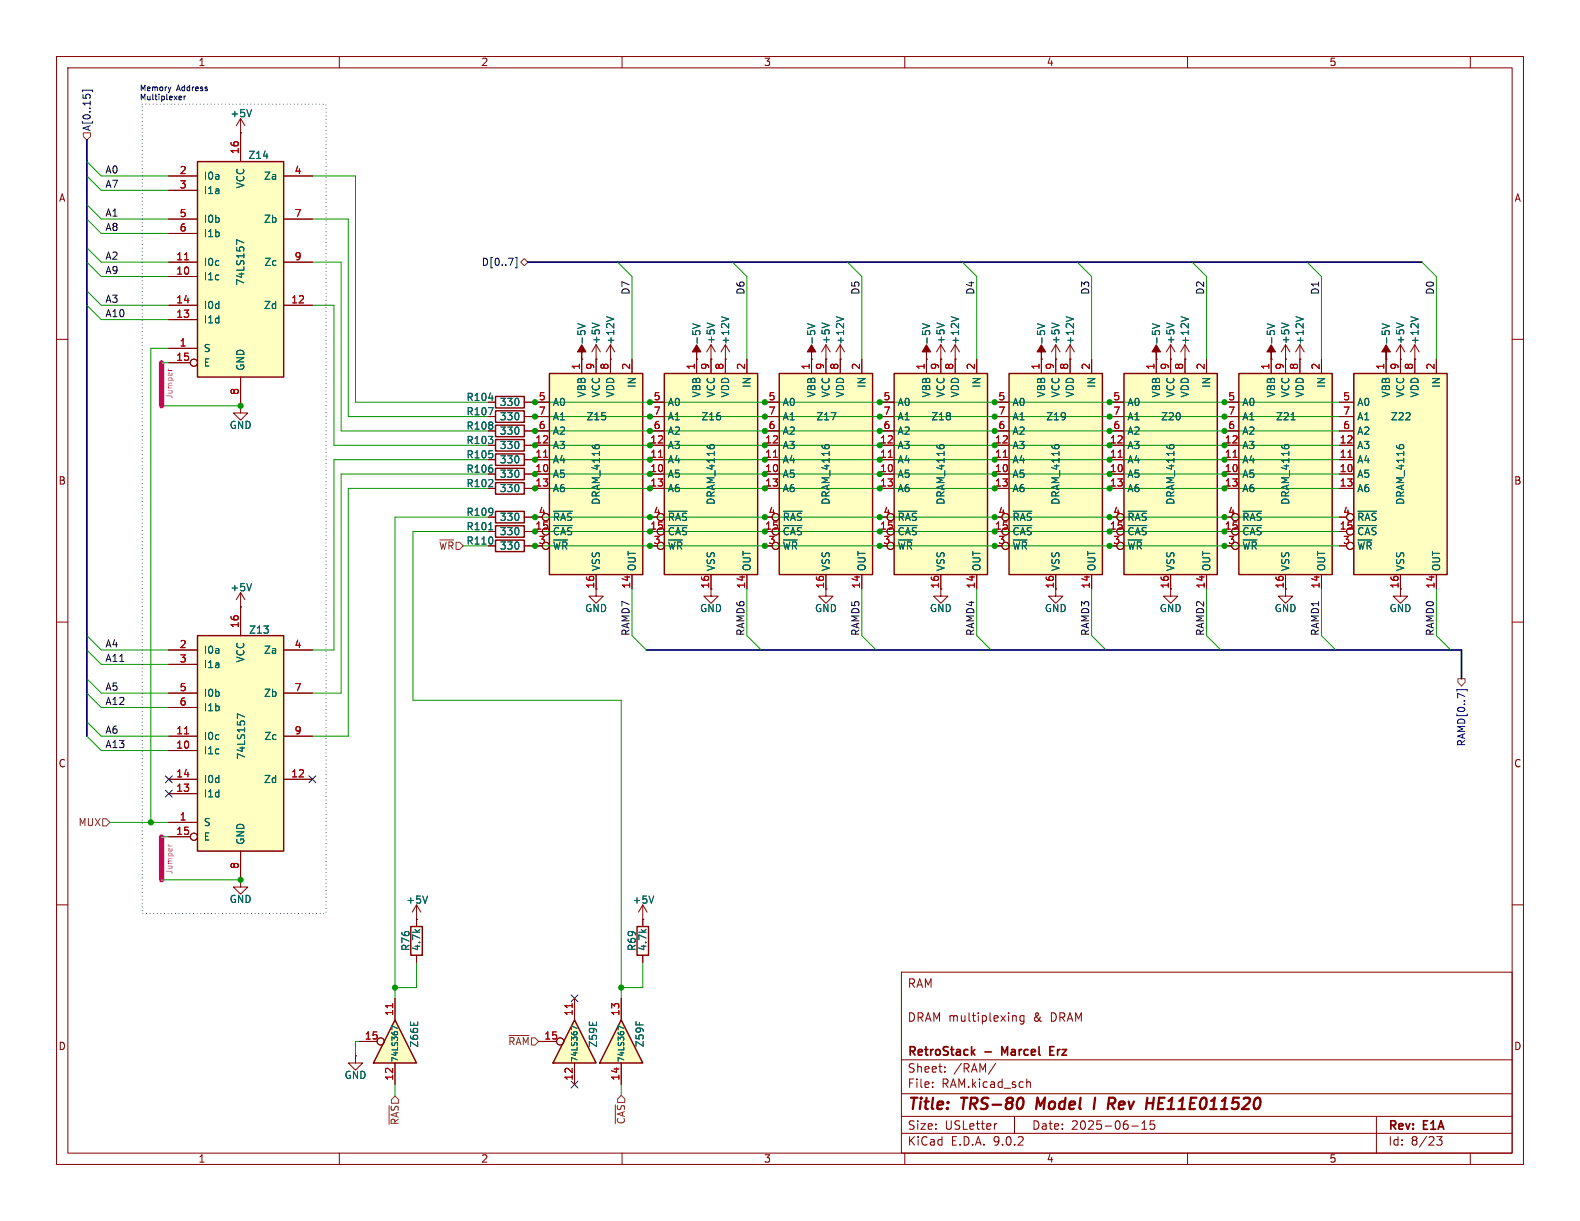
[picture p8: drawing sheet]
<svg xmlns="http://www.w3.org/2000/svg" width="279mm" height="216mm" viewBox="0 0 279 216" stroke-linecap="round" stroke-linejoin="round" font-family="sans-serif">
<defs><g id="words">
<g font-size="2.8" fill="#840000">
<text x="160.4" y="196.8">Title:</text>
<text x="170.1" y="196.8">TRS-80</text>
<text x="184.1" y="196.8">Model</text>
<text x="195.1" y="196.8">I</text>
<text x="198.4" y="196.8">Rev</text>
<text x="205.9" y="196.8">HE11E011520</text>
</g>
<g font-size="2.1" fill="#840000">
<text x="160.4" y="174.9">RAM</text>
<text x="160.4" y="180.9">DRAM multiplexing</text>
<text x="182.8" y="180.9">&amp;</text>
<text x="185.9" y="180.9">DRAM</text>
<text x="160.4" y="189.9">Sheet:</text>
<text x="160.4" y="187.1">RetroStack</text>
<text x="168.6" y="189.9">/RAM/</text>
<text x="174.2" y="187.1">-</text>
<text x="177.8" y="187.1">Marcel</text>
<text x="186.9" y="187.1">Erz</text>
<text x="160.4" y="192.6">File:</text>
<text x="166.5" y="192.6">RAM.kicad_sch</text>
<text x="160.4" y="202.8">KiCad</text>
<text x="160.4" y="200">Size:</text>
<text x="167.1" y="200">USLetter</text>
<text x="168.1" y="202.8">E.D.A.</text>
<text x="175.7" y="202.8">9.0.2</text>
<text x="182.4" y="200">Date:</text>
<text x="189.4" y="200">2025-06-15</text>
<text x="245.4" y="200.2">Rev:</text>
<text x="245.4" y="202.8">Id:</text>
<text x="249.5" y="202.8">8/23</text>
<text x="251.8" y="200.2">E1A</text>
</g>
<g font-size="1.8" fill="#840000">
<text x="35" y="11.9">1</text>
<text x="85" y="11.9">2</text>
<text x="135" y="11.9">3</text>
<text x="185" y="11.9">4</text>
<text x="235" y="11.9">5</text>
<text x="10.3" y="35.9">A</text>
<text x="267.7" y="35.9">A</text>
<text x="10.3" y="85.9">B</text>
<text x="267.7" y="85.9">B</text>
<text x="105.2" y="104.2" transform="rotate(-90 105.2 104.2)">16</text>
<text x="125.5" y="104.2" transform="rotate(-90 125.5 104.2)">16</text>
<text x="166.1" y="104.2" transform="rotate(-90 166.1 104.2)">16</text>
<text x="206.8" y="104.2" transform="rotate(-90 206.8 104.2)">16</text>
<text x="227.1" y="104.2" transform="rotate(-90 227.1 104.2)">16</text>
<text x="247.4" y="104.2" transform="rotate(-90 247.4 104.2)">16</text>
<text x="10.3" y="135.9">C</text>
<text x="267.7" y="135.9">C</text>
<text x="10.3" y="185.9">D</text>
<text x="267.7" y="185.9">D</text>
<text x="35" y="205.8">1</text>
<text x="85" y="205.8">2</text>
<text x="135" y="205.8">3</text>
<text x="185" y="205.8">4</text>
<text x="235" y="205.8">5</text>
</g>
<g font-size="1.8" fill="#000084">
<text x="16.2" y="23.3" transform="rotate(-90 16.2 23.3)">A[0..15]</text>
<text x="85.1" y="47.2">D[0..7]</text>
<text x="259.3" y="132.1" transform="rotate(-90 259.3 132.1)">RAMD[0..7]</text>
</g>
<g font-size="1.8" fill="#006464">
<text x="40.6" y="20.9">+5V</text>
<text x="43.8" y="28.3">Z14</text>
<text x="35.9" y="32">I0a</text>
<text x="35.9" y="34.5">I1a</text>
<text x="43.4" y="33.4" transform="rotate(-90 43.4 33.4)">VCC</text>
<text x="46.6" y="32">Za</text>
<text x="35.9" y="39.6">I0b</text>
<text x="46.6" y="39.6">Zb</text>
<text x="35.9" y="42.1">I1b</text>
<text x="35.9" y="47.2">I0c</text>
<text x="46.6" y="47.2">Zc</text>
<text x="35.9" y="49.8">I1c</text>
<text x="43.4" y="50.6" transform="rotate(-90 43.4 50.6)">74LS157</text>
<text x="35.9" y="54.8">I0d</text>
<text x="35.9" y="57.4">I1d</text>
<text x="46.6" y="54.8">Zd</text>
<text x="35.9" y="62.5">S</text>
<text x="35.9" y="65">E</text>
<text x="43.4" y="65.7" transform="rotate(-90 43.4 65.7)">GND</text>
<text x="103.7" y="61.1" transform="rotate(-90 103.7 61.1)">-5V</text>
<text x="106.3" y="61" transform="rotate(-90 106.3 61)">+5V</text>
<text x="108.8" y="61.1" transform="rotate(-90 108.8 61.1)">+12V</text>
<text x="124.1" y="61.1" transform="rotate(-90 124.1 61.1)">-5V</text>
<text x="126.6" y="61" transform="rotate(-90 126.6 61)">+5V</text>
<text x="129.1" y="61.1" transform="rotate(-90 129.1 61.1)">+12V</text>
<text x="144.4" y="61.1" transform="rotate(-90 144.4 61.1)">-5V</text>
<text x="146.9" y="61" transform="rotate(-90 146.9 61)">+5V</text>
<text x="149.5" y="61.1" transform="rotate(-90 149.5 61.1)">+12V</text>
<text x="164.7" y="61.1" transform="rotate(-90 164.7 61.1)">-5V</text>
<text x="167.2" y="61" transform="rotate(-90 167.2 61)">+5V</text>
<text x="169.8" y="61.1" transform="rotate(-90 169.8 61.1)">+12V</text>
<text x="185" y="61.1" transform="rotate(-90 185 61.1)">-5V</text>
<text x="187.6" y="61" transform="rotate(-90 187.6 61)">+5V</text>
<text x="190.1" y="61.1" transform="rotate(-90 190.1 61.1)">+12V</text>
<text x="205.3" y="61.1" transform="rotate(-90 205.3 61.1)">-5V</text>
<text x="207.9" y="61" transform="rotate(-90 207.9 61)">+5V</text>
<text x="210.4" y="61.1" transform="rotate(-90 210.4 61.1)">+12V</text>
<text x="225.7" y="61.1" transform="rotate(-90 225.7 61.1)">-5V</text>
<text x="228.2" y="61" transform="rotate(-90 228.2 61)">+5V</text>
<text x="230.7" y="61.1" transform="rotate(-90 230.7 61.1)">+12V</text>
<text x="246" y="61.1" transform="rotate(-90 246 61.1)">-5V</text>
<text x="248.5" y="61" transform="rotate(-90 248.5 61)">+5V</text>
<text x="251.1" y="61.1" transform="rotate(-90 251.1 61.1)">+12V</text>
<text x="82.4" y="71.1">R104</text>
<text x="88.3" y="72">330</text>
<text x="97.7" y="72">A0</text>
<text x="103.7" y="70.4" transform="rotate(-90 103.7 70.4)">VBB</text>
<text x="106.3" y="70.4" transform="rotate(-90 106.3 70.4)">VCC</text>
<text x="108.8" y="70.4" transform="rotate(-90 108.8 70.4)">VDD</text>
<text x="112.6" y="68.7" transform="rotate(-90 112.6 68.7)">IN</text>
<text x="118" y="72">A0</text>
<text x="124.1" y="70.4" transform="rotate(-90 124.1 70.4)">VBB</text>
<text x="126.6" y="70.4" transform="rotate(-90 126.6 70.4)">VCC</text>
<text x="129.1" y="70.4" transform="rotate(-90 129.1 70.4)">VDD</text>
<text x="132.9" y="68.7" transform="rotate(-90 132.9 68.7)">IN</text>
<text x="138.3" y="72">A0</text>
<text x="144.4" y="70.4" transform="rotate(-90 144.4 70.4)">VBB</text>
<text x="146.9" y="70.4" transform="rotate(-90 146.9 70.4)">VCC</text>
<text x="149.5" y="70.4" transform="rotate(-90 149.5 70.4)">VDD</text>
<text x="153.3" y="68.7" transform="rotate(-90 153.3 68.7)">IN</text>
<text x="158.6" y="72">A0</text>
<text x="164.7" y="70.4" transform="rotate(-90 164.7 70.4)">VBB</text>
<text x="167.2" y="70.4" transform="rotate(-90 167.2 70.4)">VCC</text>
<text x="169.8" y="70.4" transform="rotate(-90 169.8 70.4)">VDD</text>
<text x="173.6" y="68.7" transform="rotate(-90 173.6 68.7)">IN</text>
<text x="178.9" y="72">A0</text>
<text x="185" y="70.4" transform="rotate(-90 185 70.4)">VBB</text>
<text x="187.6" y="70.4" transform="rotate(-90 187.6 70.4)">VCC</text>
<text x="190.1" y="70.4" transform="rotate(-90 190.1 70.4)">VDD</text>
<text x="193.9" y="68.7" transform="rotate(-90 193.9 68.7)">IN</text>
<text x="199.3" y="72">A0</text>
<text x="205.3" y="70.4" transform="rotate(-90 205.3 70.4)">VBB</text>
<text x="207.9" y="70.4" transform="rotate(-90 207.9 70.4)">VCC</text>
<text x="210.4" y="70.4" transform="rotate(-90 210.4 70.4)">VDD</text>
<text x="214.2" y="68.7" transform="rotate(-90 214.2 68.7)">IN</text>
<text x="219.6" y="72">A0</text>
<text x="225.7" y="70.4" transform="rotate(-90 225.7 70.4)">VBB</text>
<text x="228.2" y="70.4" transform="rotate(-90 228.2 70.4)">VCC</text>
<text x="230.7" y="70.4" transform="rotate(-90 230.7 70.4)">VDD</text>
<text x="234.5" y="68.7" transform="rotate(-90 234.5 68.7)">IN</text>
<text x="239.9" y="72">A0</text>
<text x="246" y="70.4" transform="rotate(-90 246 70.4)">VBB</text>
<text x="248.5" y="70.4" transform="rotate(-90 248.5 70.4)">VCC</text>
<text x="251.1" y="70.4" transform="rotate(-90 251.1 70.4)">VDD</text>
<text x="254.9" y="68.7" transform="rotate(-90 254.9 68.7)">IN</text>
<text x="40.5" y="76">GND</text>
<text x="82.4" y="73.6">R107</text>
<text x="82.4" y="76.2">R108</text>
<text x="88.3" y="74.5">330</text>
<text x="88.3" y="77.1">330</text>
<text x="97.7" y="74.5">A1</text>
<text x="97.7" y="77.1">A2</text>
<text x="103.6" y="74.5">Z15</text>
<text x="118" y="74.5">A1</text>
<text x="118" y="77.1">A2</text>
<text x="123.9" y="74.5">Z16</text>
<text x="138.3" y="74.5">A1</text>
<text x="138.3" y="77.1">A2</text>
<text x="144.3" y="74.5">Z17</text>
<text x="158.6" y="74.5">A1</text>
<text x="158.6" y="77.1">A2</text>
<text x="164.6" y="74.5">Z18</text>
<text x="178.9" y="74.5">A1</text>
<text x="178.9" y="77.1">A2</text>
<text x="184.9" y="74.5">Z19</text>
<text x="199.3" y="74.5">A1</text>
<text x="199.3" y="77.1">A2</text>
<text x="205.2" y="74.5">Z20</text>
<text x="219.6" y="74.5">A1</text>
<text x="219.6" y="77.1">A2</text>
<text x="225.5" y="74.5">Z21</text>
<text x="239.9" y="74.5">A1</text>
<text x="239.9" y="77.1">A2</text>
<text x="245.9" y="74.5">Z22</text>
<text x="82.4" y="78.7">R103</text>
<text x="82.4" y="83.8">R106</text>
<text x="82.4" y="81.3">R105</text>
<text x="88.3" y="79.6">330</text>
<text x="88.3" y="82.1">330</text>
<text x="97.7" y="79.6">A3</text>
<text x="97.7" y="82.1">A4</text>
<text x="118" y="79.6">A3</text>
<text x="118" y="82.1">A4</text>
<text x="138.3" y="79.6">A3</text>
<text x="138.3" y="82.1">A4</text>
<text x="158.6" y="79.6">A3</text>
<text x="158.6" y="82.1">A4</text>
<text x="178.9" y="79.6">A3</text>
<text x="178.9" y="82.1">A4</text>
<text x="199.3" y="79.6">A3</text>
<text x="199.3" y="82.1">A4</text>
<text x="219.6" y="79.6">A3</text>
<text x="219.6" y="82.1">A4</text>
<text x="239.9" y="79.6">A3</text>
<text x="239.9" y="82.1">A4</text>
<text x="82.4" y="86.3">R102</text>
<text x="88.3" y="84.7">330</text>
<text x="88.3" y="87.2">330</text>
<text x="97.7" y="84.7">A5</text>
<text x="97.7" y="87.2">A6</text>
<text x="106.3" y="89.4" transform="rotate(-90 106.3 89.4)">DRAM_4116</text>
<text x="118" y="84.7">A5</text>
<text x="118" y="87.2">A6</text>
<text x="126.6" y="89.4" transform="rotate(-90 126.6 89.4)">DRAM_4116</text>
<text x="138.3" y="84.7">A5</text>
<text x="138.3" y="87.2">A6</text>
<text x="146.9" y="89.4" transform="rotate(-90 146.9 89.4)">DRAM_4116</text>
<text x="158.6" y="84.7">A5</text>
<text x="158.6" y="87.2">A6</text>
<text x="167.2" y="89.4" transform="rotate(-90 167.2 89.4)">DRAM_4116</text>
<text x="178.9" y="84.7">A5</text>
<text x="178.9" y="87.2">A6</text>
<text x="187.6" y="89.4" transform="rotate(-90 187.6 89.4)">DRAM_4116</text>
<text x="199.3" y="84.7">A5</text>
<text x="199.3" y="87.2">A6</text>
<text x="207.9" y="89.4" transform="rotate(-90 207.9 89.4)">DRAM_4116</text>
<text x="219.6" y="84.7">A5</text>
<text x="219.6" y="87.2">A6</text>
<text x="228.2" y="89.4" transform="rotate(-90 228.2 89.4)">DRAM_4116</text>
<text x="239.9" y="84.7">A5</text>
<text x="239.9" y="87.2">A6</text>
<text x="248.5" y="89.4" transform="rotate(-90 248.5 89.4)">DRAM_4116</text>
<text x="82.4" y="94">R101</text>
<text x="82.4" y="91.4">R109</text>
<text x="88.3" y="94.8">330</text>
<text x="88.3" y="92.3">330</text>
<text x="97.7" y="92.3">~{RAS}</text>
<text x="97.7" y="94.8">~{CAS}</text>
<text x="118" y="92.3">~{RAS}</text>
<text x="118" y="94.8">~{CAS}</text>
<text x="138.3" y="92.3">~{RAS}</text>
<text x="138.3" y="94.8">~{CAS}</text>
<text x="158.6" y="92.3">~{RAS}</text>
<text x="158.6" y="94.8">~{CAS}</text>
<text x="178.9" y="92.3">~{RAS}</text>
<text x="178.9" y="94.8">~{CAS}</text>
<text x="199.3" y="92.3">~{RAS}</text>
<text x="199.3" y="94.8">~{CAS}</text>
<text x="219.6" y="92.3">~{RAS}</text>
<text x="219.6" y="94.8">~{CAS}</text>
<text x="239.9" y="92.3">~{RAS}</text>
<text x="239.9" y="94.8">~{CAS}</text>
<text x="82.4" y="96.5">R110</text>
<text x="88.3" y="97.4">330</text>
<text x="97.7" y="97.4">~{WR}</text>
<text x="106.3" y="101.1" transform="rotate(-90 106.3 101.1)">VSS</text>
<text x="112.6" y="101.1" transform="rotate(-90 112.6 101.1)">OUT</text>
<text x="118" y="97.4">~{WR}</text>
<text x="126.6" y="101.1" transform="rotate(-90 126.6 101.1)">VSS</text>
<text x="132.9" y="101.1" transform="rotate(-90 132.9 101.1)">OUT</text>
<text x="138.3" y="97.4">~{WR}</text>
<text x="146.9" y="101.1" transform="rotate(-90 146.9 101.1)">VSS</text>
<text x="153.3" y="101.1" transform="rotate(-90 153.3 101.1)">OUT</text>
<text x="158.6" y="97.4">~{WR}</text>
<text x="167.2" y="101.1" transform="rotate(-90 167.2 101.1)">VSS</text>
<text x="173.6" y="101.1" transform="rotate(-90 173.6 101.1)">OUT</text>
<text x="178.9" y="97.4">~{WR}</text>
<text x="187.6" y="101.1" transform="rotate(-90 187.6 101.1)">VSS</text>
<text x="193.9" y="101.1" transform="rotate(-90 193.9 101.1)">OUT</text>
<text x="199.3" y="97.4">~{WR}</text>
<text x="207.9" y="101.1" transform="rotate(-90 207.9 101.1)">VSS</text>
<text x="214.2" y="101.1" transform="rotate(-90 214.2 101.1)">OUT</text>
<text x="219.6" y="97.4">~{WR}</text>
<text x="228.2" y="101.1" transform="rotate(-90 228.2 101.1)">VSS</text>
<text x="234.5" y="101.1" transform="rotate(-90 234.5 101.1)">OUT</text>
<text x="239.9" y="97.4">~{WR}</text>
<text x="248.5" y="101.1" transform="rotate(-90 248.5 101.1)">VSS</text>
<text x="254.9" y="101.1" transform="rotate(-90 254.9 101.1)">OUT</text>
<text x="40.6" y="104.7">+5V</text>
<text x="44" y="112.2">Z13</text>
<text x="103.4" y="108.4">GND</text>
<text x="123.7" y="108.4">GND</text>
<text x="144" y="108.4">GND</text>
<text x="164.3" y="108.4">GND</text>
<text x="184.7" y="108.4">GND</text>
<text x="205" y="108.4">GND</text>
<text x="225.3" y="108.4">GND</text>
<text x="245.6" y="108.4">GND</text>
<text x="35.9" y="115.8">I0a</text>
<text x="35.9" y="118.3">I1a</text>
<text x="43.4" y="117.2" transform="rotate(-90 43.4 117.2)">VCC</text>
<text x="46.6" y="115.8">Za</text>
<text x="35.9" y="123.4">I0b</text>
<text x="35.9" y="126">I1b</text>
<text x="46.6" y="123.4">Zb</text>
<text x="35.9" y="131">I0c</text>
<text x="46.6" y="131">Zc</text>
<text x="35.9" y="133.6">I1c</text>
<text x="43.5" y="134.4" transform="rotate(-90 43.5 134.4)">74LS157</text>
<text x="35.9" y="138.7">I0d</text>
<text x="35.9" y="141.2">I1d</text>
<text x="46.6" y="138.7">Zd</text>
<text x="35.9" y="146.3">S</text>
<text x="35.9" y="148.8">E</text>
<text x="43.4" y="149.5" transform="rotate(-90 43.4 149.5)">GND</text>
<text x="40.5" y="159.9">GND</text>
<text x="71.8" y="160">+5V</text>
<text x="111.8" y="160">+5V</text>
<text x="72.6" y="168.3" transform="rotate(-90 72.6 168.3)">R76</text>
<text x="74.5" y="168.3" transform="rotate(-90 74.5 168.3)">4.7k</text>
<text x="112.6" y="168.3" transform="rotate(-90 112.6 168.3)">R69</text>
<text x="114.5" y="168.3" transform="rotate(-90 114.5 168.3)">4.7k</text>
<text x="74.1" y="185.3" transform="rotate(-90 74.1 185.3)">Z66E</text>
<text x="105.8" y="185.3" transform="rotate(-90 105.8 185.3)">Z59E</text>
<text x="114" y="185.3" transform="rotate(-90 114 185.3)">Z59F</text>
<text x="60.8" y="191">GND</text>
</g>
<g font-size="1.8" fill="#a90000">
<text x="42.3" y="27.3" transform="rotate(-90 42.3 27.3)">16</text>
<text x="31.7" y="30.9">2</text>
<text x="31.7" y="33.4">3</text>
<text x="52" y="30.9">4</text>
<text x="31.7" y="38.5">5</text>
<text x="31.7" y="41">6</text>
<text x="52" y="38.5">7</text>
<text x="31.1" y="46.1">11</text>
<text x="52" y="46.1">9</text>
<text x="31.1" y="48.6">10</text>
<text x="31.1" y="53.7">14</text>
<text x="51.4" y="53.7">12</text>
<text x="31.1" y="56.3">13</text>
<text x="31.1" y="63.9">15</text>
<text x="31.7" y="61.3">1</text>
<text x="102.6" y="65.5" transform="rotate(-90 102.6 65.5)">1</text>
<text x="105.2" y="65.5" transform="rotate(-90 105.2 65.5)">9</text>
<text x="107.7" y="65.5" transform="rotate(-90 107.7 65.5)">8</text>
<text x="111.5" y="65.5" transform="rotate(-90 111.5 65.5)">2</text>
<text x="122.9" y="65.5" transform="rotate(-90 122.9 65.5)">1</text>
<text x="125.5" y="65.5" transform="rotate(-90 125.5 65.5)">9</text>
<text x="128" y="65.5" transform="rotate(-90 128 65.5)">8</text>
<text x="131.8" y="65.5" transform="rotate(-90 131.8 65.5)">2</text>
<text x="143.3" y="65.5" transform="rotate(-90 143.3 65.5)">1</text>
<text x="145.8" y="65.5" transform="rotate(-90 145.8 65.5)">9</text>
<text x="148.3" y="65.5" transform="rotate(-90 148.3 65.5)">8</text>
<text x="152.1" y="65.5" transform="rotate(-90 152.1 65.5)">2</text>
<text x="163.6" y="65.5" transform="rotate(-90 163.6 65.5)">1</text>
<text x="166.1" y="65.5" transform="rotate(-90 166.1 65.5)">9</text>
<text x="168.7" y="65.5" transform="rotate(-90 168.7 65.5)">8</text>
<text x="172.5" y="65.5" transform="rotate(-90 172.5 65.5)">2</text>
<text x="183.9" y="65.5" transform="rotate(-90 183.9 65.5)">1</text>
<text x="186.4" y="65.5" transform="rotate(-90 186.4 65.5)">9</text>
<text x="189" y="65.5" transform="rotate(-90 189 65.5)">8</text>
<text x="192.8" y="65.5" transform="rotate(-90 192.8 65.5)">2</text>
<text x="204.2" y="65.5" transform="rotate(-90 204.2 65.5)">1</text>
<text x="206.8" y="65.5" transform="rotate(-90 206.8 65.5)">9</text>
<text x="209.3" y="65.5" transform="rotate(-90 209.3 65.5)">8</text>
<text x="213.1" y="65.5" transform="rotate(-90 213.1 65.5)">2</text>
<text x="224.5" y="65.5" transform="rotate(-90 224.5 65.5)">1</text>
<text x="227.1" y="65.5" transform="rotate(-90 227.1 65.5)">9</text>
<text x="229.6" y="65.5" transform="rotate(-90 229.6 65.5)">8</text>
<text x="233.4" y="65.5" transform="rotate(-90 233.4 65.5)">2</text>
<text x="244.9" y="65.5" transform="rotate(-90 244.9 65.5)">1</text>
<text x="247.4" y="65.5" transform="rotate(-90 247.4 65.5)">9</text>
<text x="249.9" y="65.5" transform="rotate(-90 249.9 65.5)">8</text>
<text x="253.7" y="65.5" transform="rotate(-90 253.7 65.5)">2</text>
<text x="42.3" y="69.9" transform="rotate(-90 42.3 69.9)">8</text>
<text x="95.2" y="70.9">5</text>
<text x="115.5" y="70.9">5</text>
<text x="135.8" y="70.9">5</text>
<text x="156.1" y="70.9">5</text>
<text x="176.5" y="70.9">5</text>
<text x="196.8" y="70.9">5</text>
<text x="217.1" y="70.9">5</text>
<text x="237.4" y="70.9">5</text>
<text x="95.2" y="73.4">7</text>
<text x="95.2" y="75.9">6</text>
<text x="115.5" y="73.4">7</text>
<text x="115.5" y="75.9">6</text>
<text x="135.8" y="73.4">7</text>
<text x="135.8" y="75.9">6</text>
<text x="156.1" y="73.4">7</text>
<text x="156.1" y="75.9">6</text>
<text x="176.5" y="73.4">7</text>
<text x="176.5" y="75.9">6</text>
<text x="196.8" y="73.4">7</text>
<text x="196.8" y="75.9">6</text>
<text x="217.1" y="73.4">7</text>
<text x="217.1" y="75.9">6</text>
<text x="237.4" y="73.4">7</text>
<text x="237.4" y="75.9">6</text>
<text x="94.6" y="78.5">12</text>
<text x="94.6" y="81">11</text>
<text x="94.6" y="83.6">10</text>
<text x="114.9" y="78.5">12</text>
<text x="114.9" y="81">11</text>
<text x="114.9" y="83.6">10</text>
<text x="135.2" y="78.5">12</text>
<text x="135.2" y="81">11</text>
<text x="135.2" y="83.6">10</text>
<text x="155.5" y="78.5">12</text>
<text x="155.5" y="81">11</text>
<text x="155.5" y="83.6">10</text>
<text x="175.9" y="78.5">12</text>
<text x="175.9" y="81">11</text>
<text x="175.9" y="83.6">10</text>
<text x="196.2" y="78.5">12</text>
<text x="196.2" y="81">11</text>
<text x="196.2" y="83.6">10</text>
<text x="216.5" y="78.5">12</text>
<text x="216.5" y="81">11</text>
<text x="216.5" y="83.6">10</text>
<text x="236.8" y="78.5">12</text>
<text x="236.8" y="81">11</text>
<text x="236.8" y="83.6">10</text>
<text x="94.6" y="86.1">13</text>
<text x="114.9" y="86.1">13</text>
<text x="135.2" y="86.1">13</text>
<text x="155.5" y="86.1">13</text>
<text x="175.9" y="86.1">13</text>
<text x="196.2" y="86.1">13</text>
<text x="216.5" y="86.1">13</text>
<text x="236.8" y="86.1">13</text>
<text x="94.6" y="93.7">15</text>
<text x="95.2" y="91.2">4</text>
<text x="114.9" y="93.7">15</text>
<text x="115.5" y="91.2">4</text>
<text x="135.2" y="93.7">15</text>
<text x="135.8" y="91.2">4</text>
<text x="155.5" y="93.7">15</text>
<text x="156.1" y="91.2">4</text>
<text x="175.9" y="93.7">15</text>
<text x="176.5" y="91.2">4</text>
<text x="196.2" y="93.7">15</text>
<text x="196.8" y="91.2">4</text>
<text x="216.5" y="93.7">15</text>
<text x="217.1" y="91.2">4</text>
<text x="236.8" y="93.7">15</text>
<text x="237.4" y="91.2">4</text>
<text x="95.2" y="96.3">3</text>
<text x="115.5" y="96.3">3</text>
<text x="135.8" y="96.3">3</text>
<text x="156.1" y="96.3">3</text>
<text x="176.5" y="96.3">3</text>
<text x="196.8" y="96.3">3</text>
<text x="217.1" y="96.3">3</text>
<text x="237.4" y="96.3">3</text>
<text x="111.5" y="104.2" transform="rotate(-90 111.5 104.2)">14</text>
<text x="131.8" y="104.2" transform="rotate(-90 131.8 104.2)">14</text>
<text x="145.8" y="104.2" transform="rotate(-90 145.8 104.2)">16</text>
<text x="152.1" y="104.2" transform="rotate(-90 152.1 104.2)">14</text>
<text x="172.5" y="104.2" transform="rotate(-90 172.5 104.2)">14</text>
<text x="186.4" y="104.2" transform="rotate(-90 186.4 104.2)">16</text>
<text x="192.8" y="104.2" transform="rotate(-90 192.8 104.2)">14</text>
<text x="213.1" y="104.2" transform="rotate(-90 213.1 104.2)">14</text>
<text x="233.4" y="104.2" transform="rotate(-90 233.4 104.2)">14</text>
<text x="253.7" y="104.2" transform="rotate(-90 253.7 104.2)">14</text>
<text x="42.3" y="111.2" transform="rotate(-90 42.3 111.2)">16</text>
<text x="31.7" y="114.7">2</text>
<text x="31.7" y="117.2">3</text>
<text x="52" y="114.7">4</text>
<text x="31.7" y="122.3">5</text>
<text x="31.7" y="124.8">6</text>
<text x="52" y="122.3">7</text>
<text x="31.1" y="129.9">11</text>
<text x="52" y="129.9">9</text>
<text x="31.1" y="132.5">10</text>
<text x="31.1" y="137.5">14</text>
<text x="51.4" y="137.5">12</text>
<text x="31.1" y="140.1">13</text>
<text x="31.1" y="147.7">15</text>
<text x="31.7" y="145.2">1</text>
<text x="42.3" y="153.7" transform="rotate(-90 42.3 153.7)">8</text>
<text x="69.6" y="179.7" transform="rotate(-90 69.6 179.7)">11</text>
<text x="101.3" y="179.7" transform="rotate(-90 101.3 179.7)">11</text>
<text x="109.6" y="179.7" transform="rotate(-90 109.6 179.7)">13</text>
<text x="64.4" y="183.9">15</text>
<text x="96.2" y="183.9">15</text>
<text x="69.6" y="191.2" transform="rotate(-90 69.6 191.2)">12</text>
<text x="101.3" y="191.2" transform="rotate(-90 101.3 191.2)">12</text>
<text x="109.6" y="191.2" transform="rotate(-90 109.6 191.2)">14</text>
</g>
<g font-size="1.8" fill="#0f0f0f">
<text x="18.5" y="30.8">A0</text>
<text x="18.5" y="33.3">A7</text>
<text x="18.5" y="40.9">A8</text>
<text x="18.5" y="38.4">A1</text>
<text x="18.5" y="46">A2</text>
<text x="18.5" y="48.5">A9</text>
<text x="18.5" y="53.6">A3</text>
<text x="111.4" y="52.2" transform="rotate(-90 111.4 52.2)">D7</text>
<text x="131.7" y="52.2" transform="rotate(-90 131.7 52.2)">D6</text>
<text x="152.1" y="52.2" transform="rotate(-90 152.1 52.2)">D5</text>
<text x="172.4" y="52.2" transform="rotate(-90 172.4 52.2)">D4</text>
<text x="192.7" y="52.2" transform="rotate(-90 192.7 52.2)">D3</text>
<text x="213" y="52.2" transform="rotate(-90 213 52.2)">D2</text>
<text x="233.3" y="52.2" transform="rotate(-90 233.3 52.2)">D1</text>
<text x="253.7" y="52.2" transform="rotate(-90 253.7 52.2)">D0</text>
<text x="18.5" y="56.2">A10</text>
<text x="111.4" y="112.5" transform="rotate(-90 111.4 112.5)">RAMD7</text>
<text x="131.7" y="112.5" transform="rotate(-90 131.7 112.5)">RAMD6</text>
<text x="152.1" y="112.5" transform="rotate(-90 152.1 112.5)">RAMD5</text>
<text x="172.4" y="112.5" transform="rotate(-90 172.4 112.5)">RAMD4</text>
<text x="192.7" y="112.5" transform="rotate(-90 192.7 112.5)">RAMD3</text>
<text x="213" y="112.5" transform="rotate(-90 213 112.5)">RAMD2</text>
<text x="233.3" y="112.5" transform="rotate(-90 233.3 112.5)">RAMD1</text>
<text x="253.7" y="112.5" transform="rotate(-90 253.7 112.5)">RAMD0</text>
<text x="18.5" y="117.1">A11</text>
<text x="18.5" y="114.6">A4</text>
<text x="18.5" y="122.2">A5</text>
<text x="18.5" y="124.7">A12</text>
<text x="18.5" y="129.8">A6</text>
<text x="18.5" y="132.4">A13</text>
</g>
<g font-size="1.8" fill="#725600">
<text x="77.5" y="97.4">~{WR}</text>
<text x="13.8" y="146.3">MUX</text>
<text x="89.8" y="185">~{RAM}</text>
<text x="70.7" y="199" transform="rotate(-90 70.7 199)">~{RAS}</text>
<text x="110.7" y="198.9" transform="rotate(-90 110.7 198.9)">~{CAS}</text>
</g>
<g font-size="1.4" fill="#0000c2">
<text x="24.6" y="16.2">Memory</text>
<text x="24.6" y="17.8">Multiplexer</text>
<text x="31.3" y="16.2">Address</text>
</g>
<g font-size="1.4" fill="#f0f">
<text x="30.7" y="70.6" transform="rotate(-90 30.7 70.6)">Jumper</text>
<text x="30.7" y="154.7" transform="rotate(-90 30.7 154.7)">Jumper</text>
</g>
<g font-size="1.4" fill="#006464">
<text x="70.6" y="187.9" transform="rotate(-90 70.6 187.9)">74LS367</text>
<text x="102.3" y="187.9" transform="rotate(-90 102.3 187.9)">74LS367</text>
<text x="110.6" y="187.9" transform="rotate(-90 110.6 187.9)">74LS367</text>
</g>
</g></defs>
<g fill="none" stroke="#840000" stroke-width=".18">
<path d="M10 10h259.4v195.9h-259.4zM12 12h255.4v191.9h-255.4zM60 10v2M110 10v2M160 10v2M210 10v2M260 10v2M10 60h2M250.2 63.5h.1M250.2 61l-.8 1.2M250.2 61l.8 1.2M250.2 61v2.5"/>
<path d="M267.4 60h2M10 110h2M267.4 110h2M10 160h2M159.4 171.9h108v32h-108zM179.3 179.6l.3 .1 .1 .1v.8M181.1 179.7l-.5-.1-.2 .3v.4l.1 .2h.6M181.1 179.6v1.2l-.3 .3-.4-.1M267.4 160h2M159.4 197.4h108M159.4 193.4h108M159.4 187.4h108"/>
<path d="M164.9 192.1v.2M164.9 191.4v.1M167.1 189.4v.2M167.1 188.7v.1M176.1 188l-1.3 1.9M176.3 198.7l-.3 .1M179.4 197.4v3M181.6 191.4l.2-.1 .3 .1 .1 .9M200.1 199.1h1.2M201.9 199.7h.9M201.9 198.6l.5-.4v1.5M204.1 198.2h-.7v.7l.2-.1h.5l.1 .2-.1 .5-.2 .2-.5-.2"/>
<path d="M243.4 197.4v6.5M60 203.9v2M110 203.9v2M159.4 200.4h108M160 203.9v2M210 203.9v2M254.1 201h.9l-.5 .6 .4 .1v.6l-.2 .2-.6-.1M260 203.9v2"/>
</g>
<path d="M180.8 194.2a1.31 1.31 0 0 1 0 1.5M183.5 194.1l-.3 2M193.7 194.1l-.3 2M197.1 194.2a.53 .53 0 0 1 0 .8M204.9 195.1h.6M205.9 194.1h-.9l-.3 2h1" fill="none" stroke="#840000" stroke-width=".4"/>
<path d="M172 186l.4 .6M172.4 185.6l-.6 .5M177.7 186.1l-.5-1v1.5M185.7 185.8h.5M186.4 185.1h-.7v1.5h.7" fill="none" stroke="#840000" stroke-width=".3"/>
<path d="M249.5 56l1.3 .4" fill="none" stroke="#006464" stroke-width=".18"/>
<path d="M69.8 180.3l3.9 7.7h-7.7z" fill="#ffffc2"/>
<path d="M69.8 180.3l3.9 7.7h-7.7z" fill="none" stroke="#840000" stroke-width=".25"/>
<g fill="none" stroke="#840000" stroke-width=".18">
<path d="M123.2 63.5h.1M247.6 104.1v1.3h1.3l-1.3 1.3-1.2-1.3h1.2M42.5 155.6v1.2h1.3l-1.3 1.3-1.2-1.3h1.2M42.5 155.6h.1M69.8 176.5v3.8M63.5 184.2h3.2M69.8 188v3.8"/>
<circle cx="67.3" cy="184.1" r=".63"/>
</g>
<path d="M69.4 177.5v.7" fill="none" stroke="#a90000" stroke-width=".18"/>
<path d="M122.5 57.2l1.3 .5-1.3 .4M70.3 181.8l-1-.4v.7" fill="none" stroke="#006464" stroke-width=".18"/>
<path d="M123.2 61l.8 1.2h-.8v1.3v-1.3h-.8z" fill="#840000" stroke="#840000" stroke-width=".18"/>
<path d="M109.9 180.3l3.8 7.7h-7.7z" fill="#ffffc2"/>
<path d="M87.6 70.1h5.1v2h-5.1zM87.6 72.6h5.1v2.1h-5.1zM72.6 163.8h2.1v5.1h-2.1zM112.6 163.8h2.1v5.1h-2.1zM109.9 180.3l3.8 7.7h-7.7z" fill="none" stroke="#840000" stroke-width=".25"/>
<g fill="none" stroke="#840000" stroke-width=".18">
<path d="M86.4 71.1h1.2M86.4 73.7h1.2M92.7 71.1h1.3M92.7 73.7h1.3M102.9 63.5h.1M105.4 63.5h.1M105.4 61l-.8 1.2M105.4 61l.8 1.2M105.4 61v2.5M107.9 63.5h.1M107.9 61l-.7 1.2M107.9 61l.8 1.2"/>
<path d="M107.9 61v2.5M143.5 63.5h.1M146 63.5h.1M146 61l-.7 1.2M146 61l.8 1.2M146 61v2.5M148.6 63.5h.1M148.6 61l-.8 1.2M148.6 61l.8 1.2M148.6 61v2.5M163.8 63.5h.1M166.4 63.5h.1"/>
<path d="M166.4 61l-.8 1.2M166.4 61l.7 1.2M166.4 61v2.5M168.9 63.5h.1M168.9 61l-.8 1.2M168.9 61l.8 1.2M168.9 61v2.5M207 104.1v1.3h1.3l-1.3 1.3-1.3-1.3h1.3M227.3 104.1v1.3h1.3l-1.3 1.3-1.2-1.3h1.2M73.7 162.6h.1M73.7 160l-.8 1.3M73.7 160l.7 1.3"/>
<path d="M73.7 160v3.8M73.7 168.9v1.3M109.9 176.5v3.8M113.7 162.6h.1M113.7 160l-.8 1.3M113.7 160l.7 1.3M113.7 160v3.8M113.7 168.9v1.3M109.9 188v3.8"/>
</g>
<g fill="none" stroke="#006464" stroke-width=".18">
<path d="M102.2 57.2l1.2 .5-1.2 .4M104.7 57.1l1.3 .4M107.3 56l1.2 .4M142.8 57.2l1.3 .5-1.3 .4M145.4 57.1l1.2 .4M147.9 56l1.3 .4M163.1 57.2l1.3 .5-1.3 .4M165.7 57.1l1.2 .4M168.2 56l1.3 .4M86.4 72.1h.8l-.5 1.3M86.4 70.4h.8M75.6 158.4l-.4 1.3"/>
<path d="M115.6 158.4l-.4 1.3M110.3 181.8l-1-.4v.7"/>
</g>
<g fill="#840000" stroke="#840000" stroke-width=".18">
<path d="M143.5 61l.8 1.2h-.8v1.3v-1.3h-.8z"/>
<path d="M102.9 61l.7 1.2h-.7v1.3v-1.3h-.8z"/>
<path d="M163.8 61l.8 1.2h-.8v1.3v-1.3h-.7z"/>
</g>
<path d="M158.1 66h16.5v35.6h-16.5z" fill="#ffffc2"/>
<path d="M87.6 75.2h5.1v2h-5.1zM87.6 77.7h5.1v2.1h-5.1zM158.1 66h16.5v35.6h-16.5zM87.6 82.8h5.1v2h-5.1zM87.6 80.3h5.1v2h-5.1zM87.6 85.3h5.1v2.1h-5.1z" fill="none" stroke="#840000" stroke-width=".25"/>
<g fill="none" stroke="#840000" stroke-width=".18">
<path d="M42.5 23.5h.1M42.5 21v2.5M42.5 21l-.7 1.2M42.5 21l.8 1.2M86.4 76.2h1.2M86.4 78.7h1.2M92.7 76.2h1.3M92.7 78.7h1.3M155.6 71.1h2.5M155.6 73.7h2.5M155.6 76.2h2.5M155.6 78.7h2.5"/>
<path d="M163.8 63.5v2.5M166.4 63.5v2.5M168.9 63.5v2.5M172.7 63.5v2.5M184.1 63.5h.1M186.7 63.5h.1M186.7 61l-.8 1.2M186.7 61l.8 1.2M186.7 61v2.5M189.2 63.5h.1M189.2 61l-.7 1.2M189.2 61l.8 1.2"/>
<path d="M189.2 61v2.5M86.4 81.3h1.2M86.4 83.8h1.2M86.4 86.4h1.2M92.7 81.3h1.3M92.7 83.8h1.3M92.7 86.4h1.3M155.6 81.3h2.5M155.6 83.8h2.5M155.6 86.4h2.5M155.6 96.5h1.2M42.5 107.3h.1"/>
<path d="M42.5 104.8l-.7 1.2M42.5 104.8l.8 1.2M42.5 104.8v2.5M166.4 101.6v2.5M172.7 101.6v2.5"/>
<circle cx="157.5" cy="94" r=".63"/>
<circle cx="157.5" cy="96.5" r=".63"/>
<circle cx="157.5" cy="91.4" r=".63"/>
</g>
<path d="M157.1 80.9h.7" fill="none" stroke="#a90000" stroke-width=".18"/>
<path d="M44.5 19.4l-.4 1.2M183.5 57.2l1.2 .5-1.2 .4M186 57.1l1.3 .4M188.5 56l1.3 .4M166.2 78.7l.2-.1 .5 .1M158.9 90.4h3.3M158.9 92.9h3.3M44.5 103.2l-.4 1.3" fill="none" stroke="#006464" stroke-width=".18"/>
<path d="M184.1 61l.8 1.2h-.8v1.3v-1.3h-.7z" fill="#840000" stroke="#840000" stroke-width=".18"/>
<path d="M34.9 112.4h15.3v38.1h-15.3z" fill="#ffffc2"/>
<path d="M34.9 112.4h15.3v38.1h-15.3z" fill="none" stroke="#840000" stroke-width=".25"/>
<g fill="none" stroke="#840000" stroke-width=".18">
<path d="M29.8 114.9h5.1M29.8 117.5h5.1M42.5 107.3v5.1M50.2 114.9h5M29.8 122.6h5.1M29.8 125.1h5.1M29.8 130.2h5.1M29.8 132.7h5.1M29.8 137.8h5.1M50.2 122.6h5M50.2 130.2h5M50.2 137.8h5"/>
<path d="M29.8 140.3h5.1M29.8 145.4h5.1M29.8 148h3.9M42.5 150.5v5.1"/>
<circle cx="34.3" cy="148" r=".63"/>
</g>
<path d="M32.6 129.8h.8" fill="none" stroke="#a90000" stroke-width=".18"/>
<path d="M43.3 126.8l-1.3-.6v.9" fill="none" stroke="#006464" stroke-width=".18"/>
<path d="M198.8 66h16.5v35.6h-16.5z" fill="#ffffc2"/>
<path d="M198.8 66h16.5v35.6h-16.5z" fill="none" stroke="#840000" stroke-width=".25"/>
<g fill="none" stroke="#840000" stroke-width=".18">
<path d="M196.2 71.1h2.6M196.2 73.7h2.6M196.2 76.2h2.6M196.2 78.7h2.6M204.5 63.5v2.5M207 63.5v2.5M209.5 63.5v2.5M213.4 63.5v2.5M196.2 81.3h2.6M196.2 83.8h2.6M196.2 86.4h2.6M196.2 96.5h1.3"/>
<path d="M207 101.6v2.5M213.4 101.6v2.5"/>
<circle cx="198.1" cy="94" r=".63"/>
<circle cx="198.1" cy="91.4" r=".63"/>
<circle cx="198.1" cy="96.5" r=".63"/>
</g>
<path d="M197.7 80.9h.8" fill="none" stroke="#a90000" stroke-width=".18"/>
<path d="M206.9 78.7l.1-.1 .5 .1M199.5 90.4h3.3M199.5 92.9h3.3" fill="none" stroke="#006464" stroke-width=".18"/>
<path d="M34.9 28.6h15.3v38.1h-15.3z" fill="#ffffc2"/>
<path d="M34.9 28.6h15.3v38.1h-15.3z" fill="none" stroke="#840000" stroke-width=".25"/>
<g fill="none" stroke="#840000" stroke-width=".18">
<path d="M29.8 31.1h5.1M29.8 33.7h5.1M29.8 38.7h5.1M42.5 23.5v5.1M50.2 31.1h5M50.2 38.7h5M29.8 41.3h5.1M29.8 46.4h5.1M29.8 48.9h5.1M29.8 54h5.1M29.8 56.5h5.1M50.2 46.4h5"/>
<path d="M50.2 54h5M29.8 61.6h5.1M29.8 64.1h3.9M42.5 71.8v1.2h1.3l-1.3 1.3-1.2-1.3h1.2M42.5 71.8h.1M42.5 66.7v5.1"/>
<circle cx="34.3" cy="64.1" r=".63"/>
</g>
<path d="M32.6 45.9h.8" fill="none" stroke="#a90000" stroke-width=".18"/>
<path d="M43.1 42.9l-1.2-.5v.8" fill="none" stroke="#006464" stroke-width=".18"/>
<path d="M101.6 180.3l3.8 7.7h-7.6z" fill="#ffffc2"/>
<path d="M101.6 180.3l3.8 7.7h-7.6z" fill="none" stroke="#840000" stroke-width=".25"/>
<g fill="none" stroke="#840000" stroke-width=".18">
<path d="M204.5 63.5h.1M207 63.5h.1M207 61l-.8 1.2M207 61l.8 1.2M207 61v2.5M209.5 63.5h.1M209.5 61l-.7 1.2M209.5 61l.8 1.2M209.5 61v2.5M146 104.1v1.3h1.3l-1.3 1.3-1.2-1.3h1.2M166.4 104.1v1.3h1.2l-1.2 1.3-1.3-1.3h1.3M101.6 176.5v3.8"/>
<path d="M95.2 184.2h3.2M101.6 188v3.8"/>
<circle cx="99.1" cy="184.1" r=".63"/>
</g>
<path d="M101.2 177.5v.7" fill="none" stroke="#a90000" stroke-width=".18"/>
<path d="M203.8 57.2l1.2 .5-1.2 .4M206.3 57.1l1.3 .4M208.9 56l1.2 .4M102.1 181.8l-1-.4v.7" fill="none" stroke="#006464" stroke-width=".18"/>
<path d="M204.5 61l.7 1.2h-.7v1.3v-1.3h-.8z" fill="#840000" stroke="#840000" stroke-width=".18"/>
<path d="M178.4 66h16.5v35.6h-16.5z" fill="#ffffc2"/>
<path d="M178.4 66h16.5v35.6h-16.5z" fill="none" stroke="#840000" stroke-width=".25"/>
<g fill="none" stroke="#840000" stroke-width=".18">
<path d="M175.9 71.1h2.5M175.9 73.7h2.5M175.9 76.2h2.5M175.9 78.7h2.5M184.1 63.5v2.5M186.7 63.5v2.5M189.2 63.5v2.5M193 63.5v2.5M175.9 81.3h2.5M175.9 83.8h2.5M175.9 86.4h2.5M175.9 96.5h1.3"/>
<path d="M186.7 101.6v2.5M193 101.6v2.5"/>
<circle cx="177.8" cy="94" r=".63"/>
<circle cx="177.8" cy="96.5" r=".63"/>
<circle cx="177.8" cy="91.4" r=".63"/>
</g>
<path d="M177.4 80.9h.7" fill="none" stroke="#a90000" stroke-width=".18"/>
<path d="M186.5 78.7l.2-.1 .5 .1M179.2 90.4h3.3M179.2 92.9h3.3" fill="none" stroke="#006464" stroke-width=".18"/>
<path d="M137.8 66h16.5v35.6h-16.5z" fill="#ffffc2"/>
<path d="M137.8 66h16.5v35.6h-16.5zM87.6 95.5h5.1v2h-5.1zM87.6 93h5.1v2h-5.1zM87.6 90.4h5.1v2.1h-5.1z" fill="none" stroke="#840000" stroke-width=".25"/>
<g fill="none" stroke="#840000" stroke-width=".18">
<path d="M135.3 71.1h2.5M135.3 73.7h2.5M135.3 76.2h2.5M135.3 78.7h2.5M143.5 63.5v2.5M146 63.5v2.5M148.6 63.5v2.5M152.4 63.5v2.5M224.8 63.5h.1M227.3 63.5h.1M227.3 61l-.7 1.2M227.3 61l.8 1.2"/>
<path d="M227.3 61v2.5M229.9 63.5h.1M229.9 61l-.8 1.2M229.9 61l.7 1.2M229.9 61v2.5M86.4 96.5h1.2M86.4 94h1.2M86.4 91.4h1.2M92.7 96.5h1.3M92.7 94h1.3M92.7 91.4h1.3M135.3 81.3h2.5"/>
<path d="M135.3 83.8h2.5M135.3 86.4h2.5M135.3 96.5h1.2M105.4 104.1v1.3h1.3l-1.3 1.3-1.3-1.3h1.3M125.7 104.1v1.3h1.3l-1.3 1.3-1.2-1.3h1.2M146 101.6v2.5M152.4 101.6v2.5"/>
<circle cx="137.2" cy="94" r=".63"/>
<circle cx="137.2" cy="96.5" r=".63"/>
<circle cx="137.2" cy="91.4" r=".63"/>
</g>
<path d="M136.8 80.9h.7" fill="none" stroke="#a90000" stroke-width=".18"/>
<path d="M224.1 57.2l1.3 .5-1.3 .4M226.6 57.1l1.3 .4M229.2 56l1.2 .4M145.9 78.7l.2-.1 .5 .1M86.4 93.7h.7M138.5 90.4h3.3M138.5 92.9h3.3" fill="none" stroke="#006464" stroke-width=".18"/>
<path d="M224.8 61l.8 1.2h-.8v1.3v-1.3h-.8z" fill="#840000" stroke="#840000" stroke-width=".18"/>
<path d="M219.1 66h16.5v35.6h-16.5z" fill="#ffffc2"/>
<path d="M219.1 66h16.5v35.6h-16.5z" fill="none" stroke="#840000" stroke-width=".25"/>
<g fill="none" stroke="#840000" stroke-width=".18">
<path d="M216.5 71.1h2.6M216.5 73.7h2.6M216.5 76.2h2.6M216.5 78.7h2.6M224.8 63.5v2.5M227.3 63.5v2.5M229.9 63.5v2.5M233.7 63.5v2.5M216.5 81.3h2.6M216.5 83.8h2.6M216.5 86.4h2.6M216.5 96.5h1.3"/>
<path d="M227.3 101.6v2.5M233.7 101.6v2.5"/>
<circle cx="218.4" cy="94" r=".63"/>
<circle cx="218.4" cy="96.5" r=".63"/>
<circle cx="218.4" cy="91.4" r=".63"/>
</g>
<path d="M218 80.9h.8" fill="none" stroke="#a90000" stroke-width=".18"/>
<path d="M227.2 78.7l.2-.1 .4 .1M228.3 74.2h.7M219.8 90.4h3.3M219.8 92.9h3.3" fill="none" stroke="#006464" stroke-width=".18"/>
<path d="M239.4 66h16.5v35.6h-16.5z" fill="#ffffc2"/>
<path d="M239.4 66h16.5v35.6h-16.5z" fill="none" stroke="#840000" stroke-width=".25"/>
<g fill="none" stroke="#840000" stroke-width=".18">
<path d="M236.9 71.1h2.5M236.9 73.7h2.5M236.9 76.2h2.5M236.9 78.7h2.5M245.1 63.5v2.5M247.6 63.5v2.5M250.2 63.5v2.5M254 63.5v2.5M236.9 81.3h2.5M236.9 83.8h2.5M236.9 86.4h2.5M236.9 96.5h1.2"/>
<path d="M186.7 104.1v1.3h1.3l-1.3 1.3-1.3-1.3h1.3M247.6 101.6v2.5M254 101.6v2.5M62.9 186.7v1.3h1.2l-1.2 1.2-1.3-1.2h1.3M62.9 186.7h.1"/>
<circle cx="238.8" cy="91.4" r=".63"/>
<circle cx="238.8" cy="94" r=".63"/>
<circle cx="238.8" cy="96.5" r=".63"/>
</g>
<path d="M238.4 80.9h.7" fill="none" stroke="#a90000" stroke-width=".18"/>
<path d="M247.5 78.7l.2-.1 .5 .1M240.1 90.4h3.3M240.1 92.9h3.3" fill="none" stroke="#006464" stroke-width=".18"/>
<path d="M97.2 66h16.5v35.6h-16.5z" fill="#ffffc2"/>
<path d="M97.2 66h16.5v35.6h-16.5z" fill="none" stroke="#840000" stroke-width=".25"/>
<g fill="none" stroke="#840000" stroke-width=".18">
<path d="M94.6 71.1h2.6M94.6 73.7h2.6M94.6 76.2h2.6M94.6 78.7h2.6M102.9 63.5v2.5M105.4 63.5v2.5M107.9 63.5v2.5M111.8 63.5v2.5M94.6 81.3h2.6M94.6 83.8h2.6M94.6 86.4h2.6M94.6 96.5h1.3"/>
<path d="M105.4 101.6v2.5M111.8 101.6v2.5"/>
<circle cx="96.5" cy="94" r=".63"/>
<circle cx="96.5" cy="96.5" r=".63"/>
<circle cx="96.5" cy="91.4" r=".63"/>
</g>
<path d="M96.1 80.9h.8" fill="none" stroke="#a90000" stroke-width=".18"/>
<path d="M105.3 78.7l.1-.1 .5 .1M97.9 90.4h3.3M97.9 92.9h3.3" fill="none" stroke="#006464" stroke-width=".18"/>
<path d="M117.5 66h16.5v35.6h-16.5z" fill="#ffffc2"/>
<path d="M117.5 66h16.5v35.6h-16.5z" fill="none" stroke="#840000" stroke-width=".25"/>
<g fill="none" stroke="#840000" stroke-width=".18">
<path d="M29.8 31.1h5.1M29.8 33.7h5.1M29.8 38.7h5.1M42.5 23.5h.1M42.5 23.5v5.1M50.2 31.1h5M50.2 38.7h5M29.8 41.3h5.1M29.8 46.4h5.1M29.8 48.9h5.1M29.8 54h5.1M29.8 56.5h5.1"/>
<path d="M50.2 46.4h5M50.2 54h5M29.8 61.6h5.1M29.8 64.1h3.9M42.5 71.8h.1M42.5 66.7v5.1M86.4 71.1h1.2M86.4 73.7h1.2M86.4 76.2h1.2M86.4 78.7h1.2M92.7 71.1h1.3M92.7 73.7h1.3"/>
<path d="M92.7 76.2h1.3M92.7 78.7h1.3M94.6 71.1h2.6M94.6 73.7h2.6M94.6 76.2h2.6M94.6 78.7h2.6M102.9 63.5h.1M102.9 63.5v2.5M105.4 63.5h.1M105.4 63.5v2.5M107.9 63.5h.1M107.9 63.5v2.5"/>
<path d="M111.8 63.5v2.5M114.9 71.1h2.6M114.9 73.7h2.6M114.9 76.2h2.6M114.9 78.7h2.6M123.2 63.5h.1M123.2 63.5v2.5M125.7 63.5h.1M125.7 61v5M125.7 61l-.7 1.2M125.7 61l.8 1.2M128.3 63.5h.1"/>
<path d="M128.3 61v5M128.3 61l-.8 1.2M128.3 61l.7 1.2M132.1 63.5v2.5M135.3 71.1h2.5M135.3 73.7h2.5M135.3 76.2h2.5M135.3 78.7h2.5M143.5 63.5h.1M143.5 63.5v2.5M146 63.5h.1M146 63.5v2.5"/>
<path d="M148.6 63.5h.1M148.6 63.5v2.5M152.4 63.5v2.5M155.6 71.1h2.5M155.6 73.7h2.5M155.6 76.2h2.5M155.6 78.7h2.5M163.8 63.5h.1M163.8 63.5v2.5M166.4 63.5h.1M166.4 63.5v2.5M168.9 63.5h.1"/>
<path d="M168.9 63.5v2.5M172.7 63.5v2.5M175.9 71.1h2.5M175.9 73.7h2.5M175.9 76.2h2.5M175.9 78.7h2.5M184.1 63.5h.1M184.1 63.5v2.5M186.7 63.5h.1M186.7 63.5v2.5M189.2 63.5h.1M189.2 63.5v2.5"/>
<path d="M193 63.5v2.5M196.2 71.1h2.6M196.2 73.7h2.6M196.2 76.2h2.6M196.2 78.7h2.6M204.5 63.5h.1M204.5 63.5v2.5M207 63.5h.1M207 63.5v2.5M209.5 63.5h.1M209.5 63.5v2.5M213.4 63.5v2.5"/>
<path d="M216.5 71.1h2.6M216.5 73.7h2.6M216.5 76.2h2.6M216.5 78.7h2.6M224.8 63.5h.1M224.8 63.5v2.5M227.3 63.5h.1M227.3 63.5v2.5M229.9 63.5h.1M229.9 63.5v2.5M233.7 63.5v2.5M236.9 71.1h2.5"/>
<path d="M236.9 73.7h2.5M236.9 76.2h2.5M236.9 78.7h2.5M245.1 63.5h.1M245.1 63.5v2.5M247.6 63.5h.1M247.6 61l-.7 1.2M247.6 61l.8 1.2M247.6 61v5M250.2 63.5h.1M250.2 63.5v2.5M254 63.5v2.5"/>
<path d="M86.4 81.3h1.2M86.4 83.8h1.2M86.4 86.4h1.2M86.4 96.5h1.2M86.4 91.4h1.2M86.4 94h1.2M92.7 81.3h1.3M92.7 83.8h1.3M92.7 86.4h1.3M92.7 96.5h1.3M92.7 91.4h1.3M92.7 94h1.3"/>
<path d="M94.6 81.3h2.6M94.6 83.8h2.6M94.6 86.4h2.6M94.6 96.5h1.3M114.9 81.3h2.6M114.9 83.8h2.6M114.9 86.4h2.6M114.9 96.5h1.3M135.3 81.3h2.5M135.3 83.8h2.5M135.3 86.4h2.5M135.3 96.5h1.2"/>
<path d="M155.6 81.3h2.5M155.6 83.8h2.5M155.6 86.4h2.5M155.6 96.5h1.2M175.9 81.3h2.5M175.9 83.8h2.5M175.9 86.4h2.5M175.9 96.5h1.3M196.2 81.3h2.6M196.2 83.8h2.6M196.2 86.4h2.6M196.2 96.5h1.3"/>
<path d="M216.5 81.3h2.6M216.5 83.8h2.6M216.5 86.4h2.6M216.5 96.5h1.3M236.9 81.3h2.5M236.9 83.8h2.5M236.9 86.4h2.5M236.9 96.5h1.2M29.8 114.9h5.1M29.8 117.5h5.1M42.5 107.3h.1M42.5 107.3v5.1"/>
<path d="M50.2 114.9h5M105.4 101.6v2.5M111.8 101.6v2.5M125.7 101.6v2.5M132.1 101.6v2.5M146 101.6v2.5M152.4 101.6v2.5M166.4 101.6v2.5M172.7 101.6v2.5M186.7 101.6v2.5M193 101.6v2.5M207 101.6v2.5"/>
<path d="M213.4 101.6v2.5M227.3 101.6v2.5M233.7 101.6v2.5M247.6 101.6v2.5M254 101.6v2.5M29.8 122.6h5.1M29.8 125.1h5.1M29.8 130.2h5.1M29.8 132.7h5.1M29.8 137.8h5.1M50.2 122.6h5M50.2 130.2h5"/>
<path d="M50.2 137.8h5M29.8 140.3h5.1M29.8 145.4h5.1M29.8 148h3.9M42.5 155.6h.1M42.5 150.5v5.1M69.8 176.5v3.8M73.7 162.6h.1M73.7 162.6v1.2M73.7 168.9v1.3M101.6 176.5v3.8M109.9 176.5v3.8"/>
<path d="M113.7 162.6h.1M113.7 162.6v1.2M113.7 168.9v1.3M62.9 186.7h.1M63.5 184.2h3.2M69.8 188v3.8M95.2 184.2h3.2M101.6 188v3.8M109.9 188v3.8"/>
<circle cx="34.3" cy="64.1" r=".63"/>
<circle cx="96.5" cy="94" r=".63"/>
<circle cx="96.5" cy="96.5" r=".63"/>
<circle cx="96.5" cy="91.4" r=".63"/>
<circle cx="116.8" cy="94" r=".63"/>
<circle cx="116.8" cy="96.5" r=".63"/>
<circle cx="116.8" cy="91.4" r=".63"/>
<circle cx="137.2" cy="94" r=".63"/>
<circle cx="137.2" cy="96.5" r=".63"/>
<circle cx="137.2" cy="91.4" r=".63"/>
<circle cx="157.5" cy="94" r=".63"/>
<circle cx="157.5" cy="96.5" r=".63"/>
<circle cx="157.5" cy="91.4" r=".63"/>
<circle cx="177.8" cy="94" r=".63"/>
<circle cx="177.8" cy="96.5" r=".63"/>
<circle cx="177.8" cy="91.4" r=".63"/>
<circle cx="198.1" cy="94" r=".63"/>
<circle cx="198.1" cy="91.4" r=".63"/>
<circle cx="198.1" cy="96.5" r=".63"/>
<circle cx="218.4" cy="94" r=".63"/>
<circle cx="218.4" cy="96.5" r=".63"/>
<circle cx="218.4" cy="91.4" r=".63"/>
<circle cx="238.8" cy="91.4" r=".63"/>
<circle cx="238.8" cy="94" r=".63"/>
<circle cx="238.8" cy="96.5" r=".63"/>
<circle cx="34.3" cy="148" r=".63"/>
<circle cx="67.3" cy="184.1" r=".63"/>
<circle cx="99.1" cy="184.1" r=".63"/>
</g>
<path d="M32.6 45.9h.8M96.1 80.9h.8M116.4 80.9h.8M136.8 80.9h.7M157.1 80.9h.7M177.4 80.9h.7M197.7 80.9h.8M218 80.9h.8M238.4 80.9h.7M32.6 129.8h.8M69.4 177.5v.7M101.2 177.5v.7" fill="none" stroke="#a90000" stroke-width=".18"/>
<g fill="none" stroke="#006464" stroke-width=".18">
<path d="M44.5 19.4l-.4 1.2M43.1 42.9l-1.2-.5v.8M102.2 57.2l1.2 .5-1.2 .4M104.7 57.1l1.3 .4M107.3 56l1.2 .4M122.5 57.2l1.3 .5-1.3 .4M125 57.1l1.3 .4M127.6 56l1.2 .4M142.8 57.2l1.3 .5-1.3 .4M145.4 57.1l1.2 .4M147.9 56l1.3 .4M163.1 57.2l1.3 .5-1.3 .4"/>
<path d="M165.7 57.1l1.2 .4M168.2 56l1.3 .4M183.5 57.2l1.2 .5-1.2 .4M186 57.1l1.3 .4M188.5 56l1.3 .4M203.8 57.2l1.2 .5-1.2 .4M206.3 57.1l1.3 .4M208.9 56l1.2 .4M224.1 57.2l1.3 .5-1.3 .4M226.6 57.1l1.3 .4M229.2 56l1.2 .4M244.4 57.2l1.3 .5-1.3 .4"/>
<path d="M247 57.1l1.2 .4M249.5 56l1.3 .4M86.4 72.1h.8l-.5 1.3M86.4 70.4h.8M105.3 78.7l.1-.1 .5 .1M125.6 78.7l.2-.1 .4 .1M145.9 78.7l.2-.1 .5 .1M166.2 78.7l.2-.1 .5 .1M186.5 78.7l.2-.1 .5 .1M206.9 78.7l.1-.1 .5 .1M227.2 78.7l.2-.1 .4 .1M228.3 74.2h.7"/>
<path d="M247.5 78.7l.2-.1 .5 .1M86.4 93.7h.7M97.9 90.4h3.3M97.9 92.9h3.3M118.2 90.4h3.3M118.2 92.9h3.3M138.5 90.4h3.3M138.5 92.9h3.3M158.9 90.4h3.3M158.9 92.9h3.3M179.2 90.4h3.3M179.2 92.9h3.3"/>
<path d="M199.5 90.4h3.3M199.5 92.9h3.3M219.8 90.4h3.3M219.8 92.9h3.3M240.1 90.4h3.3M240.1 92.9h3.3M44.5 103.2l-.4 1.3M43.3 126.8l-1.3-.6v.9M75.6 158.4l-.4 1.3M115.6 158.4l-.4 1.3M70.3 181.8l-1-.4v.7M102.1 181.8l-1-.4v.7"/>
<path d="M110.3 181.8l-1-.4v.7"/>
</g>
<path d="M245.1 61l.8 1.2h-.8v1.3v-1.3h-.8z" fill="#840000" stroke="#840000" stroke-width=".18"/>
<path d="M14.7 23.5h1.3v.6l-.6 .7-.7-.7zM92.7 45.7l.6 .7-.6 .6-.6-.6zM77.8 95.5h2.4M257.8 120h1.3v.7l-.7 .6-.6-.6zM18.2 144.8h.6l.6 .6-.6 .7h-.6zM68.8 195.5v3.3M90 183.1h3.6M108.8 195.4v3.3" fill="none" stroke="#725600" stroke-width=".18"/>
<g fill="none" stroke="#000084" stroke-width=".18">
<path d="M14.6 16.2v-.3h1.8v.3M15.3 16.7h.5M91.1 45.5h.3v1.9h-.3M29.2 139.7l1.3 1.2M29.2 137.2l1.3 1.2M30.5 139.7l-1.3 1.2M30.5 137.2l-1.3 1.2M54.6 137.2l1.3 1.2M55.9 137.2l-1.3 1.2M257.6 122.2v-.3h1.8v.3M101 175.9l1.2 1.2M102.2 175.9l-1.2 1.2"/>
<path d="M101 191.2l1.2 1.2M102.2 191.2l-1.2 1.2"/>
</g>
<path d="M15.4 24.8v105.4M93.3 46.4h158.2M114.3 114.9h144.1v5.1" fill="none" stroke="#000084" stroke-width=".3"/>
<g fill="none" stroke="#009600" stroke-width=".18">
<path d="M15.4 31.1l2.5 2.6h11.9M15.4 38.7l2.5 2.6h11.9M15.4 36.2l2.5 2.5h11.9M15.4 28.6l2.5 2.5h11.9M55.2 38.7h6.4v35h24.8M55.2 31.1h7.7v40h23.5M15.4 46.4l2.5 2.5h11.9M15.4 43.8l2.5 2.6h11.9M15.4 51.4l2.5 2.6h11.9M15.4 54l2.5 2.5h11.9M55.2 46.4h5.1v29.8h26.1M55.2 54h3.9v24.7h27.3"/>
<path d="M109.2 46.4l2.6 2.5v14.6M129.5 46.4l2.6 2.5v14.6M149.9 46.4l2.5 2.5v14.6M170.2 46.4l2.5 2.5v14.6M190.5 46.4l2.5 2.5v14.6M210.8 46.4l2.6 2.5v14.6M231.1 46.4l2.6 2.5v14.6M251.5 46.4l2.5 2.5v14.6M28.6 71.8h13.9M28.6 64.1h1.2M29.8 61.6h-3.1v83.8M94 78.7h142.9"/>
<path d="M94 73.7h142.9M94 71.1h142.9M94 76.2h142.9M81.9 96.5h4.5M86.4 94h-13.4v29.8h36.9v52.7M86.4 83.8h-26.1v38.8h-5.1M86.4 81.3h-27.3v33.6h-3.9M86.4 91.4h-16.6v85.1M86.4 86.4h-24.8v43.8h-6.4M94 94h142.9M94 96.5h142.9M94 83.8h142.9"/>
<path d="M94 81.3h142.9M94 91.4h142.9M94 86.4h142.9M15.4 114.9l2.5 2.6h11.9M15.4 112.4l2.5 2.5h11.9M111.8 104.1v8.3l2.5 2.5M132.1 104.1v8.3l2.5 2.5M152.4 104.1v8.3l2.5 2.5M172.7 104.1v8.3l2.6 2.5M193 104.1v8.3l2.6 2.5M213.4 104.1v8.3l2.5 2.5M233.7 104.1v8.3l2.5 2.5"/>
<path d="M254 104.1v8.3l2.5 2.5M15.4 120l2.5 2.6h11.9M15.4 127.6l2.5 2.6h11.9M15.4 130.2l2.5 2.5h11.9M15.4 122.6l2.5 2.5h11.9M19.4 145.4h10.4M28.6 148h1.2M28.6 155.6h13.9M73.7 170.2v4.4h-3.9M113.7 170.2v4.4h-3.8M63.5 184.2h-.6v2.5M69.8 191.8v2"/>
<path d="M109.9 191.8v1.9"/>
</g>
<path d="M28.6 64.1v7.7M28.6 148v7.6" fill="none" stroke="#f0f" stroke-width="1"/>
<path d="M29.8 65.2l.2 .3M29.8 149.3l.2 .3" fill="none" stroke="#f0f" stroke-width=".18"/>
<path d="M30.2 15.4l-.2 .6M31.8 17h.3v.2l-.5 .1M32.1 17.6l-.3 .1M32.5 17v.7M32.8 17l-.3 .2" fill="none" stroke="#0000c2" stroke-width=".18"/>
<path d="M25.1 18.4h32.6v143.1h-32.6z" fill="none" stroke="#0000c2" stroke-width=".18" stroke-dasharray="0 .6"/>
<g fill="#009600" stroke="#009600" stroke-width=".18">
<circle cx="135.3" cy="76.2" r=".46"/>
<circle cx="135.3" cy="78.7" r=".46"/>
<circle cx="155.6" cy="78.7" r=".46"/>
<circle cx="155.6" cy="81.3" r=".46"/>
<circle cx="155.6" cy="73.7" r=".46"/>
<circle cx="155.6" cy="76.2" r=".46"/>
<circle cx="175.9" cy="71.1" r=".46"/>
<circle cx="135.3" cy="96.5" r=".46"/>
<circle cx="155.6" cy="94" r=".46"/>
<circle cx="155.6" cy="91.4" r=".46"/>
<circle cx="196.2" cy="73.7" r=".46"/>
<circle cx="196.2" cy="78.7" r=".46"/>
<circle cx="196.2" cy="76.2" r=".46"/>
<circle cx="196.2" cy="81.3" r=".46"/>
<circle cx="196.2" cy="83.8" r=".46"/>
<circle cx="216.5" cy="78.7" r=".46"/>
<circle cx="216.5" cy="73.7" r=".46"/>
<circle cx="216.5" cy="76.2" r=".46"/>
<circle cx="196.2" cy="86.4" r=".46"/>
<circle cx="216.5" cy="71.1" r=".46"/>
<circle cx="216.5" cy="81.3" r=".46"/>
<circle cx="175.9" cy="91.4" r=".46"/>
<circle cx="175.9" cy="86.4" r=".46"/>
<circle cx="175.9" cy="96.5" r=".46"/>
<circle cx="175.9" cy="94" r=".46"/>
<circle cx="175.9" cy="83.8" r=".46"/>
<circle cx="196.2" cy="71.1" r=".46"/>
<circle cx="196.2" cy="96.5" r=".46"/>
<circle cx="216.5" cy="86.4" r=".46"/>
<circle cx="216.5" cy="91.4" r=".46"/>
<circle cx="216.5" cy="83.8" r=".46"/>
<circle cx="216.5" cy="94" r=".46"/>
<circle cx="196.2" cy="94" r=".46"/>
<circle cx="196.2" cy="91.4" r=".46"/>
<circle cx="216.5" cy="96.5" r=".46"/>
<circle cx="175.9" cy="81.3" r=".46"/>
<circle cx="175.9" cy="78.7" r=".46"/>
<circle cx="175.9" cy="73.7" r=".46"/>
<circle cx="175.9" cy="76.2" r=".46"/>
<circle cx="155.6" cy="86.4" r=".46"/>
<circle cx="155.6" cy="83.8" r=".46"/>
<circle cx="155.6" cy="71.1" r=".46"/>
<circle cx="155.6" cy="96.5" r=".46"/>
<circle cx="135.3" cy="73.7" r=".46"/>
<circle cx="135.3" cy="71.1" r=".46"/>
<circle cx="42.5" cy="71.8" r=".46"/>
<circle cx="114.9" cy="81.3" r=".46"/>
<circle cx="114.9" cy="73.7" r=".46"/>
<circle cx="114.9" cy="76.2" r=".46"/>
<circle cx="114.9" cy="78.7" r=".46"/>
<circle cx="94.6" cy="86.4" r=".46"/>
<circle cx="114.9" cy="71.1" r=".46"/>
<circle cx="114.9" cy="86.4" r=".46"/>
<circle cx="114.9" cy="83.8" r=".46"/>
<circle cx="114.9" cy="91.4" r=".46"/>
<circle cx="114.9" cy="96.5" r=".46"/>
<circle cx="114.9" cy="94" r=".46"/>
<circle cx="135.3" cy="91.4" r=".46"/>
<circle cx="135.3" cy="94" r=".46"/>
<circle cx="135.3" cy="83.8" r=".46"/>
<circle cx="135.3" cy="81.3" r=".46"/>
<circle cx="135.3" cy="86.4" r=".46"/>
<circle cx="94.6" cy="94" r=".46"/>
<circle cx="94.6" cy="96.5" r=".46"/>
<circle cx="94.6" cy="81.3" r=".46"/>
<circle cx="94.6" cy="78.7" r=".46"/>
<circle cx="94.6" cy="76.2" r=".46"/>
<circle cx="94.6" cy="73.7" r=".46"/>
<circle cx="94.6" cy="71.1" r=".46"/>
<circle cx="94.6" cy="91.4" r=".46"/>
<circle cx="94.6" cy="83.8" r=".46"/>
<circle cx="109.9" cy="174.6" r=".46"/>
<circle cx="26.7" cy="145.4" r=".46"/>
<circle cx="69.8" cy="174.6" r=".46"/>
<circle cx="42.5" cy="155.6" r=".46"/>
</g>
<use href="#words"/>
</svg>
